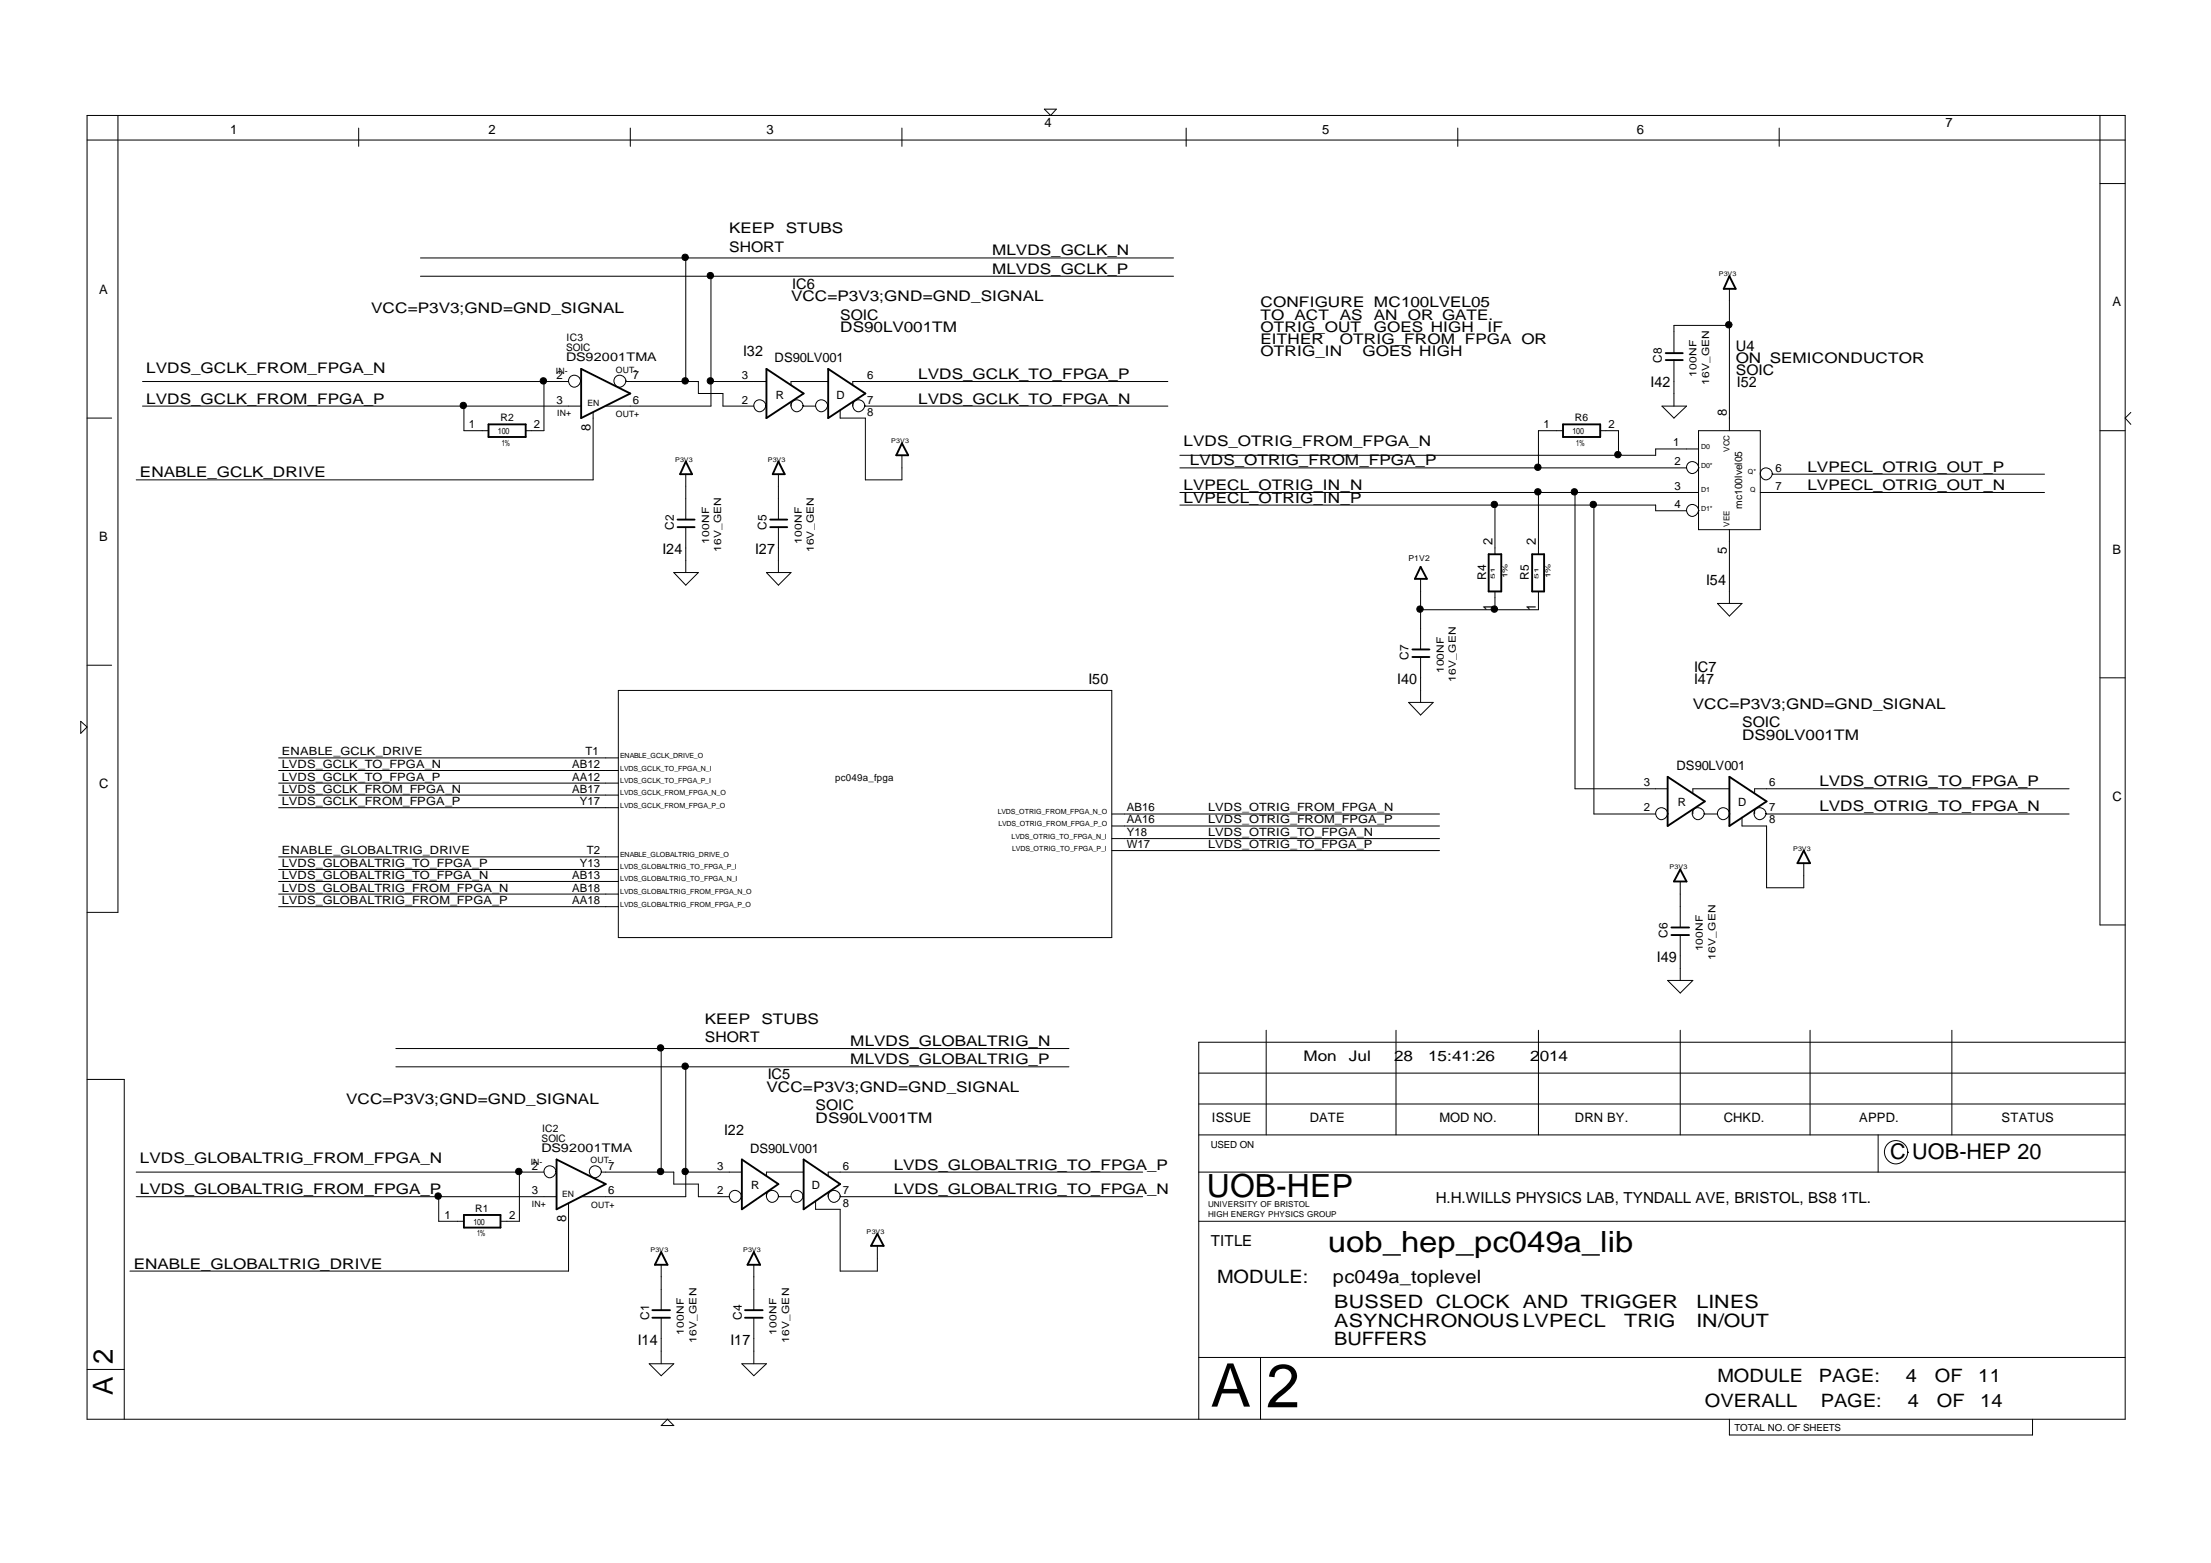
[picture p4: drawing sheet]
<svg xmlns="http://www.w3.org/2000/svg" width="297mm" height="210mm" viewBox="0 0 297 210" stroke-linecap="round" stroke-linejoin="round" font-family="sans-serif">
<defs><g id="words">
<text font-size="8.2" x="170.1" y="189">2</text>
<text font-size="8.1" x="162.7" y="188.9">A</text>
<text font-size="4.3" x="162.1" y="160.7">UOB-HEP</text>
<text font-size="3.9" x="178.4" y="168.2">uob_hep_pc049a_lib</text>
<g font-size="3.7">
<text x="15.2" y="183.1" transform="rotate(-90 15.2 183.1)">2</text>
<text x="15.2" y="187.3" transform="rotate(-90 15.2 187.3)">A</text>
</g>
<text font-size="2.9" x="253.9" y="155.6">C UOB-HEP 20</text>
<g font-size="2.5">
<text x="163.5" y="172.3">MODULE:</text>
<text x="179.1" y="172.3">pc049a_toplevel</text>
<text x="179.3" y="175.6">BUSSED CLOCK AND TRIGGER</text>
<text x="179.3" y="178.2">ASYNCHRONOUS LVPECL</text>
<text x="218.2" y="178.2">TRIG</text>
<text x="227.9" y="178.2">IN/OUT</text>
<text x="227.9" y="175.6">LINES</text>
<text x="179.3" y="180.6">BUFFERS</text>
<text x="230.7" y="185.6">MODULE</text>
<text x="244.4" y="185.6">PAGE:</text>
<text x="256" y="185.6">4</text>
<text x="259.9" y="185.6">OF</text>
<text x="265.8" y="185.6">11</text>
<text x="229" y="188.9">OVERALL</text>
<text x="244.6" y="188.9">PAGE:</text>
<text x="256.3" y="188.9">4</text>
<text x="260.2" y="188.9">OF</text>
<text x="266" y="188.9">14</text>
</g>
<g font-size="2">
<text x="98" y="31.3">KEEP</text>
<text x="98" y="33.8">SHORT</text>
<text x="105.6" y="31.3">STUBS</text>
<text x="133.3" y="34.3">MLVDS_GCLK_N</text>
<text x="106.3" y="40.4">VCC=P3V3;GND=GND_SIGNAL</text>
<text x="106.4" y="38.8">IC6</text>
<text x="133.3" y="36.8">MLVDS_GCLK_P</text>
<text x="169.3" y="41.2">CONFIGURE MC100LVEL05</text>
<text x="49.9" y="42.1">VCC=P3V3;GND=GND_SIGNAL</text>
<text x="99.8" y="47.8">I32</text>
<text x="112.9" y="42.9">SOIC</text>
<text x="112.9" y="44.5">DS90LV001TM</text>
<text x="169.3" y="47.8">OTRIG_IN</text>
<text x="169.3" y="46.2">EITHER</text>
<text x="169.3" y="44.5">OTRIG_OUT</text>
<text x="169.3" y="42.9">TO ACT</text>
<text x="180" y="42.9">AS</text>
<text x="180" y="46.2">OTRIG_FROM FPGA OR</text>
<text x="183.1" y="47.8">GOES HIGH</text>
<text x="184.6" y="44.5">GOES HIGH</text>
<text x="184.6" y="42.9">AN</text>
<text x="189.2" y="42.9">OR GATE.</text>
<text x="199.8" y="44.5">IF</text>
<text x="233.2" y="47.1">U4</text>
<text x="19.7" y="50.1">LVDS_GCLK_FROM_FPGA_N</text>
<text x="123.4" y="50.9">LVDS_GCLK_TO_FPGA_P</text>
<text x="221.8" y="52">I42</text>
<text x="233.2" y="48.7">ON SEMICONDUCTOR</text>
<text x="233.2" y="50.4">SOIC</text>
<text x="233.4" y="52">I52</text>
<text x="19.7" y="54.2">LVDS_GCLK_FROM_FPGA_P</text>
<text x="123.4" y="54.2">LVDS_GCLK_TO_FPGA_N</text>
<text x="159" y="60">LVDS_OTRIG_FROM_FPGA_N</text>
<text x="18.8" y="64.1">ENABLE_GCLK_DRIVE</text>
<text x="159" y="65.8">LVPECL_OTRIG_IN_N</text>
<text x="159.9" y="62.5">LVDS_OTRIG_FROM_FPGA_P</text>
<text x="242.8" y="63.3">LVPECL_OTRIG_OUT_P</text>
<text x="242.8" y="65.8">LVPECL_OTRIG_OUT_N</text>
<text x="159" y="67.5">LVPECL_OTRIG_IN_P</text>
<text x="89" y="74.4">I24</text>
<text x="101.4" y="74.4">I27</text>
<text x="229.2" y="78.6">I54</text>
<text x="146.2" y="91.9">I50</text>
<text x="187.7" y="91.9">I40</text>
<text x="227.4" y="95.2">VCC=P3V3;GND=GND_SIGNAL</text>
<text x="227.6" y="90.2">IC7</text>
<text x="227.6" y="91.9">I47</text>
<text x="234" y="97.6">SOIC</text>
<text x="234" y="99.3">DS90LV001TM</text>
<text x="244.4" y="105.6">LVDS_OTRIG_TO_FPGA_P</text>
<text x="244.4" y="109">LVDS_OTRIG_TO_FPGA_N</text>
<text x="222.6" y="129.2">I49</text>
<text x="94.7" y="137.5">KEEP</text>
<text x="102.3" y="137.5">STUBS</text>
<text x="94.7" y="140">SHORT</text>
<text x="114.2" y="140.5">MLVDS_GLOBALTRIG_N</text>
<text x="114.2" y="142.9">MLVDS_GLOBALTRIG_P</text>
<text x="175.1" y="142.5">Mon</text>
<text x="181.2" y="142.5">Jul</text>
<text x="187.3" y="142.5">28</text>
<text x="191.9" y="142.5">15:41:26</text>
<text x="205.6" y="142.5">2014</text>
<text x="46.5" y="148.3">VCC=P3V3;GND=GND_SIGNAL</text>
<text x="103" y="146.7">VCC=P3V3;GND=GND_SIGNAL</text>
<text x="103.1" y="145">IC5</text>
<text x="109.6" y="149.1">SOIC</text>
<text x="97.3" y="152.4">I22</text>
<text x="109.6" y="150.8">DS90LV001TM</text>
<text x="18.8" y="160.4">LVDS_GLOBALTRIG_FROM_FPGA_P</text>
<text x="18.8" y="156.2">LVDS_GLOBALTRIG_FROM_FPGA_N</text>
<text x="120.1" y="157.1">LVDS_GLOBALTRIG_TO_FPGA_P</text>
<text x="120.1" y="160.4">LVDS_GLOBALTRIG_TO_FPGA_N</text>
<text x="192.9" y="161.6">H.H.WILLS PHYSICS LAB, TYNDALL AVE, BRISTOL, BS8 1TL.</text>
<text x="162.7" y="167.3">TITLE</text>
<text x="18" y="170.4">ENABLE_GLOBALTRIG_DRIVE</text>
<text x="85.7" y="180.6">I14</text>
<text x="98.1" y="180.6">I17</text>
</g>
<g font-size="1.7">
<text x="30.9" y="18">1</text>
<text x="65.6" y="18">2</text>
<text x="103" y="18">3</text>
<text x="140.3" y="17.1">4</text>
<text x="177.6" y="18">5</text>
<text x="219.9" y="18">6</text>
<text x="261.4" y="17.1">7</text>
<text x="13.3" y="39.5">A</text>
<text x="283.8" y="41.2">A</text>
<text x="104.1" y="48.6">DS90LV001</text>
<text x="79.3" y="57.8" transform="rotate(-90 79.3 57.8)">8</text>
<text x="232" y="55.8" transform="rotate(-90 232 55.8)">8</text>
<text x="13.3" y="72.7">B</text>
<text x="200.5" y="73.2" transform="rotate(-90 200.5 73.2)">2</text>
<text x="206.3" y="73.2" transform="rotate(-90 206.3 73.2)">2</text>
<text x="232" y="74.4" transform="rotate(-90 232 74.4)">5</text>
<text x="283.8" y="74.3">B</text>
<text x="200.5" y="82.1" transform="rotate(-90 200.5 82.1)">1</text>
<text x="206.3" y="82.1" transform="rotate(-90 206.3 82.1)">1</text>
<text x="13.3" y="105.8">C</text>
<text x="225.2" y="103.4">DS90LV001</text>
<text x="283.8" y="107.5">C</text>
<text x="100.8" y="154.8">DS90LV001</text>
<text x="162.8" y="150.7">ISSUE</text>
<text x="175.9" y="150.7">DATE</text>
<text x="193.4" y="150.7">MOD NO.</text>
<text x="211.6" y="150.7">DRN BY.</text>
<text x="231.6" y="150.7">CHKD.</text>
<text x="249.8" y="150.7">APPD.</text>
<text x="268.9" y="150.7">STATUS</text>
<text x="76" y="164.1" transform="rotate(-90 76 164.1)">8</text>
</g>
<g font-size="1.6">
<text x="76" y="48.5">DS92001TMA</text>
<text x="223.3" y="48.7" transform="rotate(-90 223.3 48.7)">C8</text>
<text x="90.5" y="71.1" transform="rotate(-90 90.5 71.1)">C2</text>
<text x="103" y="71.1" transform="rotate(-90 103 71.1)">C5</text>
<text x="199.7" y="77.9" transform="rotate(-90 199.7 77.9)">R4</text>
<text x="205.4" y="77.9" transform="rotate(-90 205.4 77.9)">R5</text>
<text x="189.2" y="88.6" transform="rotate(-90 189.2 88.6)">C7</text>
<text x="224" y="125.9" transform="rotate(-90 224 125.9)">C6</text>
<text x="72.7" y="154.7">DS92001TMA</text>
<text x="87.2" y="177.3" transform="rotate(-90 87.2 177.3)">C1</text>
<text x="99.7" y="177.3" transform="rotate(-90 99.7 177.3)">C4</text>
</g>
<g font-size="1.5">
<text x="74.8" y="50.9">2</text>
<text x="85" y="50.9">7</text>
<text x="99.7" y="50.9">3</text>
<text x="104.2" y="53.5">R</text>
<text x="112.4" y="53.5">D</text>
<text x="116.5" y="50.9">6</text>
<text x="63" y="57.5">1</text>
<text x="71.7" y="57.5">2</text>
<text x="74.8" y="54.2">3</text>
<text x="85" y="54.2">6</text>
<text x="99.7" y="54.2">2</text>
<text x="116.5" y="55.8">8</text>
<text x="116.5" y="54.2">7</text>
<text x="207.4" y="57.5">1</text>
<text x="216.1" y="57.5">2</text>
<text x="224.8" y="60">1</text>
<text x="225" y="65.8">3</text>
<text x="225" y="62.5">2</text>
<text x="238.5" y="65.8">7</text>
<text x="238.5" y="63.3">6</text>
<text x="225" y="68.3">4</text>
<text x="37.9" y="101.4">ENABLE_GCLK_DRIVE</text>
<text x="78.7" y="101.4">T1</text>
<text x="37.9" y="103.1">LVDS_GCLK_TO_FPGA_N</text>
<text x="37.9" y="104.8">LVDS_GCLK_TO_FPGA_P</text>
<text x="37.9" y="106.4">LVDS_GCLK_FROM_FPGA_N</text>
<text x="76.9" y="104.8">AA12</text>
<text x="76.9" y="103.1">AB12</text>
<text x="76.9" y="106.4">AB17</text>
<text x="220.8" y="105.6">3</text>
<text x="237.7" y="105.6">6</text>
<text x="37.9" y="108.1">LVDS_GCLK_FROM_FPGA_P</text>
<text x="77.9" y="108.1">Y17</text>
<text x="151.4" y="113.9">W17</text>
<text x="151.4" y="112.3">Y18</text>
<text x="151.4" y="110.6">AA16</text>
<text x="151.4" y="109">AB16</text>
<text x="162.3" y="110.6">LVDS_OTRIG_FROM_FPGA_P</text>
<text x="162.3" y="113.9">LVDS_OTRIG_TO_FPGA_P</text>
<text x="162.3" y="109">LVDS_OTRIG_FROM_FPGA_N</text>
<text x="162.3" y="112.3">LVDS_OTRIG_TO_FPGA_N</text>
<text x="220.8" y="109">2</text>
<text x="225.4" y="108.3">R</text>
<text x="233.5" y="108.3">D</text>
<text x="237.7" y="110.6">8</text>
<text x="237.7" y="109">7</text>
<text x="37.9" y="118">LVDS_GLOBALTRIG_TO_FPGA_N</text>
<text x="37.9" y="116.4">LVDS_GLOBALTRIG_TO_FPGA_P</text>
<text x="37.9" y="114.7">ENABLE_GLOBALTRIG_DRIVE</text>
<text x="37.9" y="119.7">LVDS_GLOBALTRIG_FROM_FPGA_N</text>
<text x="76.9" y="118">AB13</text>
<text x="76.9" y="119.7">AB18</text>
<text x="77.9" y="116.4">Y13</text>
<text x="78.8" y="114.7">T2</text>
<text x="37.9" y="121.4">LVDS_GLOBALTRIG_FROM_FPGA_P</text>
<text x="76.9" y="121.4">AA18</text>
<text x="71.5" y="160.4">3</text>
<text x="71.5" y="157.1">2</text>
<text x="81.7" y="160.4">6</text>
<text x="81.7" y="157.1">7</text>
<text x="96.4" y="157.1">3</text>
<text x="96.4" y="160.4">2</text>
<text x="100.9" y="159.7">R</text>
<text x="109.1" y="159.7">D</text>
<text x="113.2" y="157.1">6</text>
<text x="113.2" y="160.4">7</text>
<text x="59.7" y="163.7">1</text>
<text x="68.4" y="163.7">2</text>
<text x="113.2" y="162.1">8</text>
</g>
<g font-size="1.4">
<text x="76" y="47.2">SOIC</text>
<text x="76.1" y="45.8">IC3</text>
<text x="67.2" y="56.5">R2</text>
<text x="211.6" y="56.5">R6</text>
<text x="234" y="68.3" transform="rotate(-90 234 68.3)">mc100lvel05</text>
<text x="72.7" y="153.3">SOIC</text>
<text x="72.8" y="152">IC2</text>
<text x="63.9" y="162.7">R1</text>
</g>
<g font-size="1.3">
<text x="227.9" y="50.6" transform="rotate(-90 227.9 50.6)">100NF</text>
<text x="229.6" y="51.7" transform="rotate(-90 229.6 51.7)">16V_GEN</text>
<text x="95.3" y="73" transform="rotate(-90 95.3 73)">100NF</text>
<text x="96.9" y="74.2" transform="rotate(-90 96.9 74.2)">16V_GEN</text>
<text x="107.7" y="73" transform="rotate(-90 107.7 73)">100NF</text>
<text x="109.3" y="74.2" transform="rotate(-90 109.3 74.2)">16V_GEN</text>
<text x="194" y="90.4" transform="rotate(-90 194 90.4)">100NF</text>
<text x="195.6" y="91.5" transform="rotate(-90 195.6 91.5)">16V_GEN</text>
<text x="112.2" y="104.8">pc049a_fpga</text>
<text x="228.8" y="127.8" transform="rotate(-90 228.8 127.8)">100NF</text>
<text x="230.5" y="128.9" transform="rotate(-90 230.5 128.9)">16V_GEN</text>
<text x="162.7" y="154.1">USED ON</text>
<text x="91.9" y="179.3" transform="rotate(-90 91.9 179.3)">100NF</text>
<text x="104.3" y="179.3" transform="rotate(-90 104.3 179.3)">100NF</text>
<text x="93.6" y="180.4" transform="rotate(-90 93.6 180.4)">16V_GEN</text>
<text x="106" y="180.4" transform="rotate(-90 106 180.4)">16V_GEN</text>
<text x="233" y="192.1">TOTAL NO. OF SHEETS</text>
</g>
<g font-size="1.2">
<text x="74.7" y="50.2">IN-</text>
<text x="82.7" y="50.1">OUT-</text>
<text x="66.9" y="58.3">100</text>
<text x="67.4" y="59.9">1%</text>
<text x="74.9" y="55.8">IN+</text>
<text x="78.9" y="54.5">EN</text>
<text x="82.7" y="56">OUT+</text>
<text x="211.3" y="58.3">100</text>
<text x="211.8" y="59.9">1%</text>
<text x="71.3" y="156.4">IN-</text>
<text x="75.5" y="160.7">EN</text>
<text x="79.3" y="156.2">OUT-</text>
<text x="63.6" y="164.5">100</text>
<text x="64.1" y="166">1%</text>
<text x="71.5" y="162.1">IN+</text>
<text x="79.4" y="162.2">OUT+</text>
</g>
<g font-size="1.1">
<text x="232.3" y="60.7" transform="rotate(-90 232.3 60.7)">VCC</text>
<text x="232.3" y="70.8" transform="rotate(-90 232.3 70.8)">VEE</text>
<text x="189.2" y="75.3">P1V2</text>
<text x="162.3" y="162.1">UNIVERSITY OF BRISTOL</text>
<text x="162.3" y="163.5">HIGH ENERGY PHYSICS GROUP</text>
</g>
<g font-size="1">
<text x="202.5" y="77.7" transform="rotate(-90 202.5 77.7)">1%</text>
<text x="208.3" y="77.7" transform="rotate(-90 208.3 77.7)">1%</text>
</g>
<g font-size=".9">
<text x="230.9" y="37.1">P3V3</text>
<text x="119.7" y="59.5">P3V3</text>
<text x="90.7" y="62">P3V3</text>
<text x="103.1" y="62">P3V3</text>
<text x="228.5" y="62.8">D0*</text>
<text x="228.5" y="60.3">D0</text>
<text x="234.8" y="63.7">Q*</text>
<text x="228.5" y="68.6">D1*</text>
<text x="228.5" y="66.1">D1</text>
<text x="235.1" y="66.1">Q</text>
<text x="83.3" y="101.8">ENABLE_GCLK_DRIVE_O</text>
<text x="83.3" y="105.2">LVDS_GCLK_TO_FPGA_P_I</text>
<text x="83.3" y="103.5">LVDS_GCLK_TO_FPGA_N_I</text>
<text x="83.3" y="106.8">LVDS_GCLK_FROM_FPGA_N_O</text>
<text x="83.3" y="108.5">LVDS_GCLK_FROM_FPGA_P_O</text>
<text x="134" y="109.3">LVDS_OTRIG_FROM_FPGA_N_O</text>
<text x="134.1" y="110.9">LVDS_OTRIG_FROM_FPGA_P_O</text>
<text x="135.9" y="112.6">LVDS_OTRIG_TO_FPGA_N_I</text>
<text x="83.3" y="116.8">LVDS_GLOBALTRIG_TO_FPGA_P_I</text>
<text x="83.3" y="118.4">LVDS_GLOBALTRIG_TO_FPGA_N_I</text>
<text x="83.3" y="115.1">ENABLE_GLOBALTRIG_DRIVE_O</text>
<text x="136" y="114.2">LVDS_OTRIG_TO_FPGA_P_I</text>
<text x="224.3" y="116.8">P3V3</text>
<text x="240.9" y="114.2">P3V3</text>
<text x="83.3" y="121.8">LVDS_GLOBALTRIG_FROM_FPGA_P_O</text>
<text x="83.3" y="120.1">LVDS_GLOBALTRIG_FROM_FPGA_N_O</text>
<text x="116.4" y="165.7">P3V3</text>
<text x="87.4" y="168.2">P3V3</text>
<text x="99.8" y="168.2">P3V3</text>
</g>
<g font-size=".8">
<text x="200.8" y="77.7" transform="rotate(-90 200.8 77.7)">51</text>
<text x="206.7" y="77.7" transform="rotate(-90 206.7 77.7)">51</text>
</g>
</g></defs>
<g fill="none" stroke="#000" stroke-width=".25">
<path d="M232.3 37.1l.9 1.7h-1.6zM65.6 57h5v1.7h-5zM78.1 49.5l6.6 3.3-6.6 3.3zM103 49.5l5 3.3-5 3.3zM111.3 49.5l5 3.3-5 3.3zM121.2 59.5l.8 1.6h-1.6zM210 57h5v1.7h-5zM223.8 48.4h2.3M223.8 47.4h2.3M91 70.8h2.3M91 69.8h2.3M92.1 62l.9 1.7h-1.6z"/>
<path d="M103.5 70.8h2.3M103.5 69.8h2.3M104.6 62l.8 1.7h-1.6zM190.9 76.1l.8 1.6h-1.6zM200 74.4h1.7v5h-1.7zM205.8 74.4h1.6v5h-1.6zM189.8 88.2h2.2M189.8 87.2h2.2M224 104.3l5 3.3-5 3.3zM225.7 116.8l.9 1.6h-1.7zM232.3 104.3l5 3.3-5 3.3zM242.3 114.2l.9 1.7h-1.7z"/>
<path d="M224.5 125.6h2.4M224.5 124.6h2.4M74.8 155.7l6.6 3.3-6.6 3.4zM99.7 155.7l4.9 3.3-4.9 3.4zM108 155.7l4.9 3.3-4.9 3.4zM62.3 163.2h4.9v1.7h-4.9zM87.6 177h2.4M87.6 175.9h2.4M88.8 168.2l.9 1.7h-1.7zM100.1 177h2.4M100.1 175.9h2.4M101.3 168.2l.8 1.7h-1.7z"/>
<path d="M117.9 165.7l.8 1.6h-1.7z"/>
</g>
<g fill="none" stroke="#000" stroke-width=".13">
<path d="M11.7 15.5h273.8v175.1h-273.8zM11.7 18.8h273.8M15.8 15.5v107h-4.1M48.2 17.2v2.5M84.7 17.2v2.5M121.2 17.2v2.5M140.3 14.7h1.6l-.7 .8zM159.4 17.2v2.5M195.8 17.2v2.5M239 17.2v2.5M282.1 15.5v108.7h3.4M56.5 37.1h101.2"/>
<path d="M56.5 34.6h101.2M92.1 34.6v16.6M95.5 37.1v17.4h-14.1M232.3 38.8v19M282.1 24.7h3.4M11.7 56.1h3.3M19.1 51.2h57.3M19.1 54.5h59M62.3 54.5v3.3h3.3M73.1 51.2v6.6h-2.5M78 51.2a.8 .8 0 0 1-1.1 .7 .8 .8 0 0 1-.3-1.3 .8 .8 0 0 1 1.3 .3l.2 .3M79.7 55.4v9h-61.4"/>
<path d="M84.1 51.2a.8 .8 0 0 1-1.1 .7 .8 .8 0 0 1-.3-1.3 .8 .8 0 0 1 1.3 .3l.2 .3M84.3 51.2h9.5v1.6h3.3v1.7h4.2M95.5 51.2h7.5M102.9 54.5a.8 .8 0 0 1-1.1 .7 .8 .8 0 0 1-.3-1.3 .8 .8 0 0 1 1.3 .3l.2 .3M106.3 54v.5M107.9 54.5a.8 .8 0 0 1-1.1 .7 .8 .8 0 0 1-.3-1.3 .8 .8 0 0 1 1.3 .3l.2 .3h1.6M111.2 54.5a.8 .8 0 0 1-1.1 .7 .8 .8 0 0 1-.3-1.3 .8 .8 0 0 1 1.3 .3l.2 .3M111.3 51.2h-5v.5M112.9 55v1.1h3.4v8.3h4.9v-3.3M114.6 54v.5M116.2 54.5a.8 .8 0 0 1-1.1 .7 .8 .8 0 0 1-.3-1.3 .8 .8 0 0 1 1.3 .3l.2 .3h40.6M156.9 51.2h-42.3v.5"/>
<path d="M210 57.8h-3.3v5M215 57.8h2.4v3.3M223.3 54.5h3.3l-1.7 1.6zM224.9 48.4v6.1M228.2 57.8h8.3v13.3h-8.3zM232.3 43.7h-7.4v3.7M282.1 57.8h3.4M286.3 55.4l-.8 .7 .8 .9M90.5 76.9h3.3l-1.7 1.7zM92.1 63.7v6.1M92.1 70.8v6.1M103 76.9h3.3l-1.7 1.7z"/>
<path d="M104.6 63.7v6.1M104.6 70.8v6.1M158.5 66.1h69.7M158.5 67.8h63.9v.8h4.2M158.5 62.8h68.1M190.9 77.7v9.5M200.8 67.8v6.6M200.8 79.4v2.5M206.7 66.1v8.3M206.7 79.4v2.5h-15.8M211.6 66.1v39.8h12.4M214.1 67.8v41.5h8.3"/>
<path d="M228.2 62.8a.8 .8 0 0 1-1.1 .7 .8 .8 0 0 1-.3-1.3 .8 .8 0 0 1 1.3 .3l.2 .3M228.2 68.5a.8 .8 0 0 1-1.1 .8 .8 .8 0 0 1-.3-1.3 .8 .8 0 0 1 1.3 .2l.2 .4M228.2 60.3h-5.8v.8h-63.9M232.3 71.1v9.9M236.5 66.1h38.2M238.1 63.6a.8 .8 0 0 1-1.1 .8 .8 .8 0 0 1-.3-1.3 .8 .8 0 0 1 1.3 .2l.2 .4h36.5M10.8 96.9l.9 .7-.9 .9zM11.7 89.3h3.3M83.1 92.7h66.3v33.2h-66.3zM189.2 94.3h3.3l-1.6 1.7zM190.9 88.2v6.1M230.7 81h3.3l-1.7 1.7z"/>
<path d="M282.1 91h3.4M37.4 101.8h45.7M37.4 115.1h45.7M37.4 106.8h45.7M37.4 108.5h45.7M37.4 103.5h45.7M37.4 105.2h45.7M37.4 118.4h45.7M37.4 116.8h45.7M149.4 109.3h44M149.4 110.9h44M149.4 112.6h44"/>
<path d="M149.4 114.2h44M224 109.2a.8 .8 0 0 1-1 .8 .8 .8 0 0 1-.3-1.3 .8 .8 0 0 1 1.3 .2l.1 .4M225.7 118.4v6.2M227.4 108.8v.5M229 109.2a.8 .8 0 0 1-1.1 .8 .8 .8 0 0 1-.3-1.3 .8 .8 0 0 1 1.3 .2l.1 .4h1.7M232.3 109.2a.8 .8 0 0 1-1 .8 .8 .8 0 0 1-.3-1.3 .8 .8 0 0 1 1.3 .2l.1 .4M232.3 105.9h-4.9v.5M234 109.7v1.2h3.3v8.3h5v-3.3M235.7 108.8v.5M237.2 109.2a.8 .8 0 0 1-1 .8 .8 .8 0 0 1-.3-1.3 .8 .8 0 0 1 1.3 .2l.1 .4h40.7M278 105.9h-42.3v.5M37.4 120.1h45.7"/>
<path d="M37.4 121.8h45.7M170.1 138.4v14M187.5 138.4v14M206.7 138.4v14M224 131.7h3.4l-1.7 1.7zM225.7 125.6v6.1M225.7 138.4v14M243.2 138.4v14M262.2 138.4v14M285.5 140h-124.5v50.6M11.7 145h5v45.6M18.3 157.4h54.8"/>
<path d="M53.2 140.8h90.4M53.2 143.3h90.4M69.8 157.4v6.6h-2.6M74.7 157.3a.8 .8 0 0 1-1.1 .8 .8 .8 0 0 1-.3-1.3 .8 .8 0 0 1 1.3 .2l.2 .4M80.8 157.3a.8 .8 0 0 1-1.1 .8 .8 .8 0 0 1-.3-1.3 .8 .8 0 0 1 1.3 .2l.2 .4M81 157.4h9.5v1.6h3.3v1.7h4.2M88.8 140.8v16.6M92.1 157.4h7.6M92.1 143.3v17.4h-14M108 157.4h-5v.5M153.5 157.4h-42.2v.5M161 157.4h124.5"/>
<path d="M161 148.3h124.5M161 144.1h124.5M161 152.4h124.5M252.3 152.4v5M256.3 154.7a1.56 1.56 0 0 1-2.2 1.5 1.56 1.56 0 0 1-.4-2.6 1.56 1.56 0 0 1 2.5 .6l.2 .6M18.3 160.7h56.5M58.9 160.7v3.3h3.4M76.4 161.6v9.1h-58.9M88.8 169.9v6M88.8 177v6.1M99.6 160.6a.8 .8 0 0 1-1.1 .8 .8 .8 0 0 1-.3-1.3 .8 .8 0 0 1 1.3 .2l.2 .4M101.3 169.9v6"/>
<path d="M101.3 177v6.1M103 160.2v.5M104.6 160.6a.8 .8 0 0 1-1.1 .8 .8 .8 0 0 1-.3-1.3 .8 .8 0 0 1 1.3 .2l.2 .4M104.6 160.7h1.7M107.9 160.6a.8 .8 0 0 1-1.1 .8 .8 .8 0 0 1-.3-1.3 .8 .8 0 0 1 1.3 .2l.2 .4M109.6 161.2v1.2h3.3v8.3h5v-3.4M111.3 160.2v.5M112.9 160.6a.8 .8 0 0 1-1.1 .8 .8 .8 0 0 1-.3-1.3 .8 .8 0 0 1 1.3 .2l.2 .4M112.9 160.7h40.6M161 164h124.5M11.7 183.9h5M87.2 183.1h3.3l-1.7 1.7z"/>
<path d="M88.8 191.4l.9-.8 .8 .8zM99.7 183.1h3.3l-1.7 1.7zM161 182.3h124.5M169.3 182.3v8.3M232.3 190.6v2.1h40.8v-2.1"/>
<circle cx="92" cy="34.6" r=".43"/>
<circle cx="95.4" cy="37" r=".43"/>
<circle cx="62.2" cy="54.5" r=".43"/>
<circle cx="73" cy="51.2" r=".43"/>
<circle cx="92" cy="51.2" r=".43"/>
<circle cx="95.4" cy="51.2" r=".43"/>
<circle cx="232.2" cy="43.6" r=".43"/>
<circle cx="200.8" cy="67.7" r=".43"/>
<circle cx="206.6" cy="66.1" r=".43"/>
<circle cx="206.6" cy="62.8" r=".43"/>
<circle cx="211.5" cy="66.1" r=".43"/>
<circle cx="214" cy="67.7" r=".43"/>
<circle cx="217.3" cy="61.1" r=".43"/>
<circle cx="190.8" cy="81.8" r=".43"/>
<circle cx="200.8" cy="81.8" r=".43"/>
<circle cx="69.7" cy="157.3" r=".43"/>
<circle cx="88.7" cy="140.7" r=".43"/>
<circle cx="88.7" cy="157.3" r=".43"/>
<circle cx="92" cy="143.2" r=".43"/>
<circle cx="92" cy="157.3" r=".43"/>
<circle cx="58.9" cy="160.6" r=".43"/>
</g>
<g fill="#000">
<circle cx="92" cy="34.6" r=".43"/>
<circle cx="95.4" cy="37" r=".43"/>
<circle cx="62.2" cy="54.5" r=".43"/>
<circle cx="73" cy="51.2" r=".43"/>
<circle cx="92" cy="51.2" r=".43"/>
<circle cx="95.4" cy="51.2" r=".43"/>
<circle cx="232.2" cy="43.6" r=".43"/>
<circle cx="200.8" cy="67.7" r=".43"/>
<circle cx="206.6" cy="66.1" r=".43"/>
<circle cx="206.6" cy="62.8" r=".43"/>
<circle cx="211.5" cy="66.1" r=".43"/>
<circle cx="214" cy="67.7" r=".43"/>
<circle cx="217.3" cy="61.1" r=".43"/>
<circle cx="190.8" cy="81.8" r=".43"/>
<circle cx="200.8" cy="81.8" r=".43"/>
<circle cx="69.7" cy="157.3" r=".43"/>
<circle cx="88.7" cy="140.7" r=".43"/>
<circle cx="88.7" cy="157.3" r=".43"/>
<circle cx="92" cy="143.2" r=".43"/>
<circle cx="92" cy="157.3" r=".43"/>
<circle cx="58.9" cy="160.6" r=".43"/>
</g>
<use href="#words"/>
</svg>
